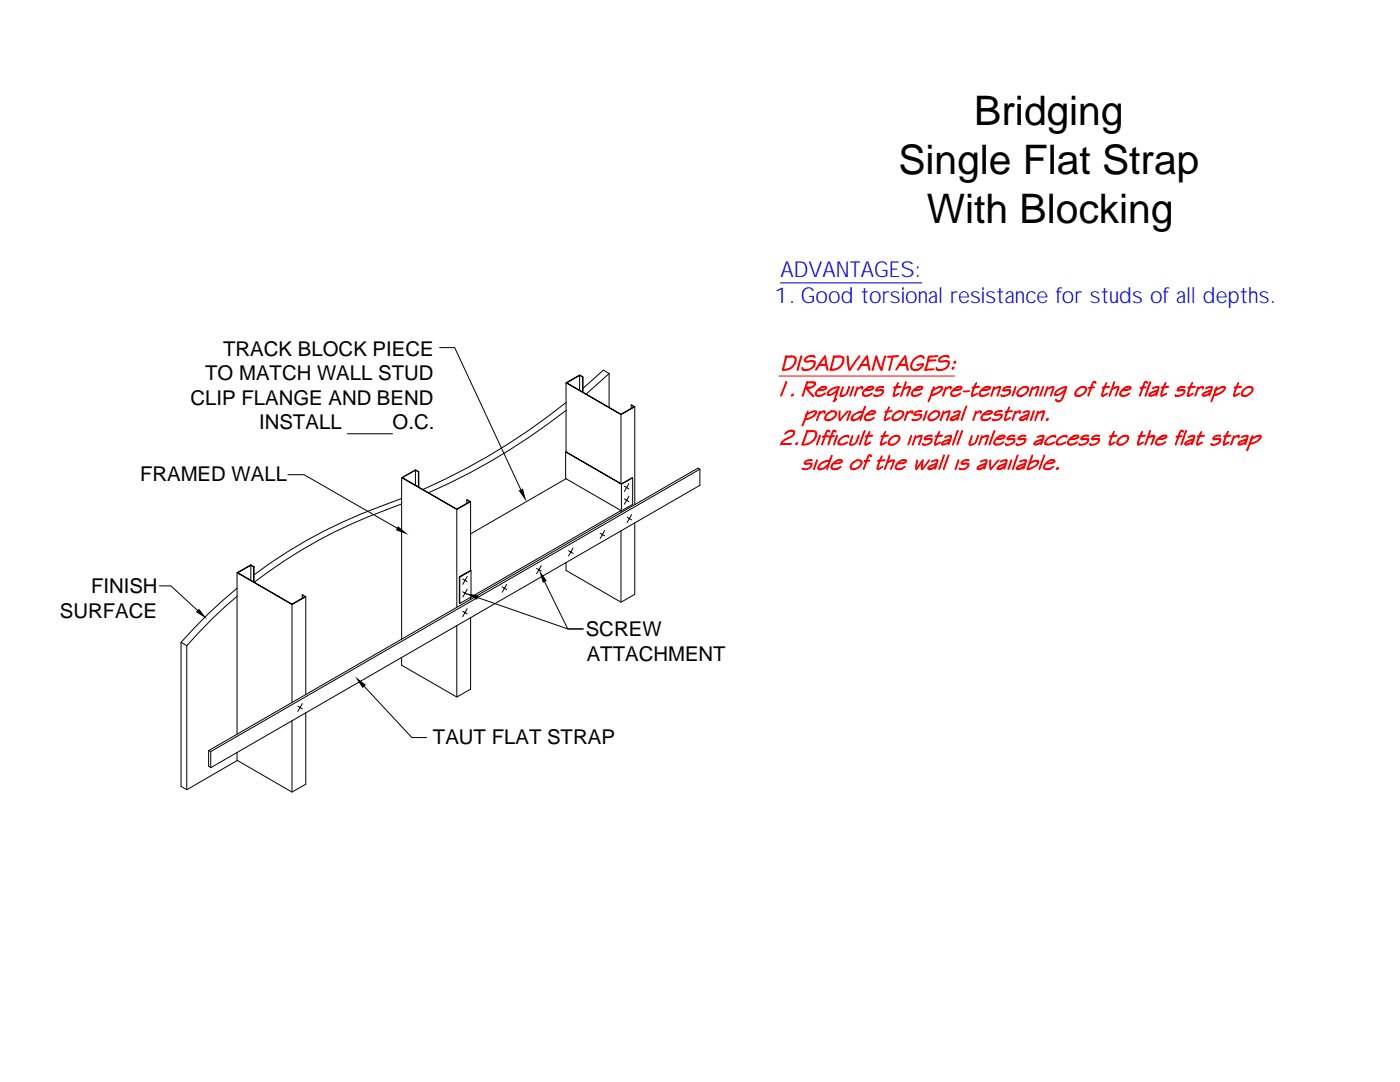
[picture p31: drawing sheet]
<svg xmlns="http://www.w3.org/2000/svg" width="279mm" height="216mm" viewBox="0 0 279 216" stroke-linecap="round" stroke-linejoin="round" font-family="sans-serif">
<defs><g id="words">
<g font-size="8.1">
<text x="194.4" y="24.9">Bridging</text>
<text x="179.3" y="34.7">Single Flat Strap</text>
<text x="185" y="44.4">With Blocking</text>
</g>
<g font-size="4.4" fill="#00f">
<text x="155.8" y="55.2">ADVANTAGES:</text>
<text x="154.5" y="60.4">1. Good torsional resistance for studs of all depths.</text>
</g>
<g font-size="4.1">
<text x="44.5" y="71">TRACK BLOCK PIECE</text>
<text x="40.9" y="75.9">TO MATCH WALL STUD</text>
<text x="38" y="80.8">CLIP FLANGE AND BEND</text>
<text x="51.7" y="85.7">INSTALL</text>
<text x="78.4" y="85.7">O.C.</text>
<text x="27.9" y="96.1">FRAMED WALL</text>
<text x="18.2" y="118.4">FINISH</text>
<text x="11.9" y="123.3">SURFACE</text>
<text x="116.9" y="127">SCREW</text>
<text x="117.1" y="131.9">ATTACHMENT</text>
<text x="86.4" y="148.5">TAUT FLAT STRAP</text>
</g>
</g></defs>
<g fill="none" stroke="#000" stroke-width=".2">
<path d="M87.7 69.4h3l13.2 28.2M113 76.4l10.9 6.3M113 76.4v13.7M115.7 75v2.8M116.3 75.2l.1 3.1M116.3 78.2v-3l-.6-.3-2.6 1.5 10.8 6.3 2.6-1.5-.5-.4M116.4 75.2l-.7-.4-2.7 1.6M121.6 74.5l-1.2-.6-4 3.6M121.6 74.5l-4.6 4.1M121.6 74.5v6.8M57.5 94.7h3.2l18.5 10.6M69.3 86.6h9"/>
<path d="M80.2 99.5a108 108 0 0 0-26.2 12.8l-3.3 2.4M80.2 95.3l11 6.4M82.9 93.9v2.8M83.5 94.2l.1 3M83.5 97.1v-2.9l-.6-.4-2.6 1.5 10.9 6.3 2.5-1.5-.5-.3M83.6 94.1l-.7-.4-2.7 1.6v32.2M113 81.9a129.5 129.5 0 0 1-27.5 16.4M113 80.3a129.4 129.4 0 0 1-28.6 17.4M113 90.1l-.1 5.4 11.1 6.4 2.3-1.3v-5.2l-2.3 1.2-11.1-6.4M113 90.1l11 6.4 2.3-1.1M113 95.5l-19.1 11M123.9 82.7v13.6"/>
<path d="M124 96.8v4.9M124.6 99.5l.9 .6M124.6 97l.9 .6M125.5 99l-.9 1.6M125.5 96.5l-.9 1.6M126.7 81.2l-.7-.4v.7M126.7 81.2v19.5M126.7 81.2l-2.8 1.5M139.7 93.6v3.2l-97.6 56.4v-3.2M139.7 93.6l-.4-.2-97.6 56.4M139.7 93.6l-97.6 56.4M31.8 116.9h2.3l5.2 4.8"/>
<path d="M47.3 119a92 92 0 0 0-10 9.8M47.3 117.4a96.1 96.1 0 0 0-11.2 10.8l1.2 .6M47.3 114.3l11 6.3M47.3 114.3v32.2M50.1 112.9v2.8M50.6 113.1v3M50.7 113.1l-.6-.3-2.6 1.5 10.8 6.2 2.6-1.4-.6-.4M50.7 113.1l-.6-.4-2.8 1.6M50.7 113.1v3.1M61 119.1l-.6-.4-.1 .7M61 119.1v19.5M61 119.1l-2.7 1.5"/>
<path d="M80.2 100.6a101.1 101.1 0 0 0-29.5 15.6M91.2 101.7v19.5M91.8 115.2l-.1-.1 .1 5.3M92.4 118.1l.8 .5M92.4 115.5l.8 .6M93.2 117.6l-.8 1.5M93.2 115l-.8 1.6M93.9 100.1l-.7-.4v.7M93.9 100.1v13.7M93.9 119.2v.4M93.9 100.1l-2.7 1.6M94 113.9v5.2l-2.2 1.3v-5.2l2.2-1.3-2.3 1.2"/>
<path d="M100.2 117.1l.9 .6M101.1 116.6l-.9 1.6M107.1 113.4l.9 .5M108 112.9l-.9 1.6M108.7 116.1l4.6 9.4h3.1h-3.1l-18-6.3M113.5 109.9l.9 .5M114.4 109.4l-.9 1.5M119.8 106.4l.9 .5M120.7 105.9l-.9 1.6M123.9 101.9l-29.9 17.2M123.9 102v.3M123.9 105.9v14.1"/>
<path d="M125.2 103.2l.8 .5M126 102.7l-.8 1.5M126.7 104.3v14.3l-2.8 1.6-10.9-6.4v-1.6M36.1 128.2v28.7l1.2 .7v-28.8M58.3 120.6v19.5M72.7 136.9l9.5 10.3h3M91.2 124.8v14.1M92.4 122l.8 .5M93.2 121.4l-.8 1.6M93.9 123.3v14.2l-2.7 1.6-11-6.4v-1.5M41.7 149.8l-.1 3 .5 .3M41.7 149.8l.4 .2"/>
<path d="M47.3 151.7l-10 5.9M58.3 143.8v14.1M59.4 140.9l.9 .6M60.3 140.4l-.9 1.6M61 142.2v14.3l-2.7 1.6-11-6.4v-1.6"/>
</g>
<path d="M103.5 97.9l.9-.4 .7 2.6zM79.4 105l2.1 1.7-2.5-.9zM92.8 118.4l2.7 .4-.3 .9zM107.6 113.7l1.5 2.2-.8 .4zM39.7 121.5l1.7 2.1-2.3-1.5zM70.9 135l2.1 1.7-.7 .6z" fill="#000"/>
<g fill="#f00" stroke="#f00" stroke-width=".2">
<path d="M160.8 77.4h1l-.7 .1 1.3 1.6a4.3 4.3 0 0 1-1.6-1.7z" fill-rule="evenodd"/>
<path d="M160.9 77.3a1.63 1.63 0 0 0 1.6-.5v-.3l-.4-.1 .6-.1 .1 .4a1.18 1.18 0 0 1-1 .7z" fill-rule="evenodd"/>
<path d="M161 76.3l1.2-.1 .5 .1-1.5 .2-.3 .8 .9 .1h-1l-.5 1.6h-.2z" fill-rule="evenodd"/>
<path d="M161 76.3l.2-.1z" fill-rule="evenodd"/>
<path d="M163.4 78.9h.4l.9-.5-.6 .6z" fill-rule="evenodd"/>
<path d="M163.4 77.6l.5-.4h.6l-.6 .2-.6 .4 1 .1-1.1 .1-.3 .3v.4a1.21 1.21 0 0 0 1.2 .3h-.1a.85 .85 0 0 1-1.3-.4l.3-.7z" fill-rule="evenodd"/>
<path d="M163.3 77.8l1.1-.1 .4-.2v-.2l-.8-.1 .5-.2 .4 .2 .1 .3-.4 .3z" fill-rule="evenodd"/>
<path d="M166.7 79.8l.3-.2-.2 .2z" fill-rule="evenodd"/>
<path d="M167 78.1l.2-.1-.5 1.5v.3h.1l-.5 .4-.1-.1 .2-.1z" fill-rule="evenodd"/>
<path d="M165.3 78.1l.1-.1a1.96 1.96 0 0 1 1.9-.7 2.11 2.11 0 0 0-2 1.4h.2l-.4 .1v-.4z" fill-rule="evenodd"/>
<path d="M166.5 77.3l1-.1-.3 .8-1 .7a.89 .89 0 0 1-1.1 .1 2.55 2.55 0 0 0 2.2-1.5z" fill-rule="evenodd"/>
<path d="M168.1 77.3l.2-.1-.4 1.7h.1l-.4 .1z" fill-rule="evenodd"/>
<path d="M169.4 77.1l.2 .1-.5 1.4-.7 .4-.5 .1-.3-.1a1.21 1.21 0 0 0 1.4-.8z" fill-rule="evenodd"/>
<path d="M170.2 77.2h.2l-.2 .5-.4 1.1-.2 .2z" fill-rule="evenodd"/>
<path d="M171.2 77.5l.4-.2h.4l-.8 .3z" fill-rule="evenodd"/>
<path d="M171.1 77.2l.1 .4-.6 1.4h-.1z" fill-rule="evenodd"/>
<path d="M171.6 77.3l.4-.2 .2 .1-.1 .4h-.1v-.3z" fill-rule="evenodd"/>
<path d="M172.8 78.9h.4l.9-.5-.7 .6z" fill-rule="evenodd"/>
<path d="M172.8 77.6l.5-.4h.5l-.5 .2-.6 .4 1 .1-1.1 .1-.3 .3 .1 .4 1 .3a.85 .85 0 0 1-1.3-.4l.3-.7z" fill-rule="evenodd"/>
<path d="M173.3 77.2l.6-.2 .4 .1 .1 .4-.4 .3h-1.3l1.1-.1 .4-.2v-.2z" fill-rule="evenodd"/>
<path d="M174.3 78.8l.2-.1 .4 .3h-.4z" fill-rule="evenodd"/>
<path d="M174.5 79h.4a1.17 1.17 0 0 0 1.2-1l-.2-.1h.4a1.37 1.37 0 0 1-1.8 1.1z" fill-rule="evenodd"/>
<path d="M175.1 77.9l.8-.2 .4 .2z" fill-rule="evenodd"/>
<path d="M175.9 77.3l.4-.2 .1 .2z" fill-rule="evenodd"/>
<path d="M175 77.3l.6-.2h.7l-.4 .2a.87 .87 0 0 0-.9 .5l1.3 .1-1.3 .2-.2-.2v-.2z" fill-rule="evenodd"/>
<path d="M178.5 78.9l1-.4-.9 .5z" fill-rule="evenodd"/>
<path d="M178.4 77.4h.3z" fill-rule="evenodd"/>
<path d="M178.4 77.3l1.4-.2-.1 .2-.8 .1-.2 .5a1.09 1.09 0 0 0-.1 1.1l-.3 .1-.1-.3 .5-1.4z" fill-rule="evenodd"/>
<path d="M179.2 76.3l-.2 .9h-.2z" fill-rule="evenodd"/>
<path d="M180.4 77.5l.5-.2h.5l-.8 .3z" fill-rule="evenodd"/>
<path d="M180.9 77.3l.7-.2 .1 .1-.2 .8-.5 1 .5-1.7z" fill-rule="evenodd"/>
<path d="M180.7 76.2l.1 .2-.4 1.1 .2 .1-.2 .1-.6 1.4z" fill-rule="evenodd"/>
<path d="M182.5 78.9h.5l.9-.5-.7 .6z" fill-rule="evenodd"/>
<path d="M182.2 77.9a1.88 1.88 0 0 1 1.4-.7l-.6 .2-.5 .4 1 .1-1.2 .1-.2 .3v.4l.4 .2 .7 .1h-.1a.81 .81 0 0 1-1.2-.4z" fill-rule="evenodd"/>
<path d="M183 77.2l.7-.2 .4 .1 .1 .4-.4 .3h-1.3l1.1-.1 .4-.2-.4-.3z" fill-rule="evenodd"/>
<path d="M186 77.9l.1-.1a2.51 2.51 0 0 1 1.6-.5l-.5 .1a1.48 1.48 0 0 0-1.3 1.3l.6 .1-.7 .2-.5 1.2z" fill-rule="evenodd"/>
<path d="M186.3 77.2h.2l-.2 .5-.2 .1z" fill-rule="evenodd"/>
<path d="M187.2 77.3l.5-.2 .4 .1a1.99 1.99 0 0 1-2.2 1.5l.5-.1a2.12 2.12 0 0 0 1.5-1.3z" fill-rule="evenodd"/>
<path d="M188.8 77.5l.4-.2h.4l-.8 .3z" fill-rule="evenodd"/>
<path d="M188.7 77.2l.1 .4-.5 1.4h-.2z" fill-rule="evenodd"/>
<path d="M189.2 77.3l.5-.2 .2 .1-.2 .5v-.4z" fill-rule="evenodd"/>
<path d="M190.4 78.9h.5l.8-.5-.6 .6z" fill-rule="evenodd"/>
<path d="M190.4 77.6l.5-.4h.6l-.6 .2-.6 .4 1 .1-1.1 .1-.3 .3v.4a1.21 1.21 0 0 0 1.2 .3h-.1a1.13 1.13 0 0 1-1.2-.1 1.25 1.25 0 0 1 .6-1.3z" fill-rule="evenodd"/>
<path d="M190.3 77.8l1.1-.1 .4-.2v-.2l-.8-.1 .5-.2 .4 .2 .1 .3-.4 .3z" fill-rule="evenodd"/>
<path d="M192.3 78h1.2a1.12 1.12 0 0 1-1.3 .1z" fill-rule="evenodd"/>
<path d="M194.1 78.9l1-.4-.9 .5z" fill-rule="evenodd"/>
<path d="M194 77.4h.3z" fill-rule="evenodd"/>
<path d="M194 77.3l1.5-.2-.2 .2-.8 .1-.4 1.3 .1 .3-.3 .1-.1-.3 .5-1.4z" fill-rule="evenodd"/>
<path d="M194.9 76.3l-.3 .9h-.2z" fill-rule="evenodd"/>
<path d="M196.1 78.9h.4l.9-.5-.7 .6z" fill-rule="evenodd"/>
<path d="M196 77.6l.6-.4h.5l-.5 .2-.6 .4 1 .1-1.2 .1-.2 .3 .1 .4 .9 .3a.85 .85 0 0 1-1.2-.4l.3-.7z" fill-rule="evenodd"/>
<path d="M196.6 77.2l.6-.2 .4 .1 .1 .4-.4 .3h-1.3l1.1-.1 .4-.2-.4-.3z" fill-rule="evenodd"/>
<path d="M198.4 77.5l.5-.2h.5l-.8 .3z" fill-rule="evenodd"/>
<path d="M198.3 77.3l.2-.1-.1 .3 .2 .1-.3 .1-.5 1.4z" fill-rule="evenodd"/>
<path d="M198.9 77.3l.7-.2 .1 .1-.5 1.7-.2 .1 .5-1.7z" fill-rule="evenodd"/>
<path d="M199.7 78.8l.1-.1 .4 .3h-.4z" fill-rule="evenodd"/>
<path d="M199.8 79h.4a1.17 1.17 0 0 0 1.3-1l-.3-.1h.5a1.37 1.37 0 0 1-1.9 1.1z" fill-rule="evenodd"/>
<path d="M200.4 77.9l.9-.2 .4 .2z" fill-rule="evenodd"/>
<path d="M201.3 77.3l.4-.2v.2z" fill-rule="evenodd"/>
<path d="M200.4 77.3a1.43 1.43 0 0 1 1.3-.2l-.9 .2-.5 .4 .1 .2h1.3l-1.3 .2-.3-.2v-.2z" fill-rule="evenodd"/>
<path d="M202.6 77.3l.2-.1-.6 1.6-.2 .2z" fill-rule="evenodd"/>
<path d="M203.2 77.9l1-.7 .4 .1a1.32 1.32 0 0 0-1.4 1.4l.8 .3-.5 .1-.5-.2-.1-.6z" fill-rule="evenodd"/>
<path d="M204.2 77.2a.95 .95 0 0 1 1 .1 1.57 1.57 0 0 1-1.2 1.7l-.4-.1a1.32 1.32 0 0 0 1.4-1.4z" fill-rule="evenodd"/>
<path d="M206.1 77.5l.4-.2h.6l-.9 .3z" fill-rule="evenodd"/>
<path d="M206 77.3l.1-.1v.3l.1 .1-.2 .1-.6 1.4z" fill-rule="evenodd"/>
<path d="M206.5 77.3l.7-.2 .2 .1-.7 1.8-.1-.1 .6-1.6z" fill-rule="evenodd"/>
<path d="M208.1 77.2h.2l-.1 .1a2.67 2.67 0 0 1-.7 1.7z" fill-rule="evenodd"/>
<path d="M209 77.5l.5-.2h.6l-.9 .3z" fill-rule="evenodd"/>
<path d="M209 77.2v.3l.2 .1-.2 .1-.4 1.3-.2 .1z" fill-rule="evenodd"/>
<path d="M209.5 77.3l.7-.2 .2 .1-.7 1.8 .4-1.7z" fill-rule="evenodd"/>
<path d="M210.7 79.7l.8 .4a.71 .71 0 0 1-.8-.2z" fill-rule="evenodd"/>
<path d="M212.5 78l.2-.1-.6 1.6-.6 .6-.3-.1a1.81 1.81 0 0 0 1.1-1.5z" fill-rule="evenodd"/>
<path d="M210.5 78.8l.4-.1a2.39 2.39 0 0 0 1.8-1.4h.2l-.2 .6-1.1 .8a1.06 1.06 0 0 1-1.1 .1z" fill-rule="evenodd"/>
<path d="M210.7 78.1l1.5-.9 .6-.1 .1 .2a2.39 2.39 0 0 0-2.2 1.4h.2l-.4 .1v-.3z" fill-rule="evenodd"/>
<path d="M214.8 77.9l.9-.7 .5 .1-.8 .3a1.11 1.11 0 0 0-.6 1.1l.8 .3-.5 .1-.6-.2v-.4z" fill-rule="evenodd"/>
<path d="M215.7 77.2a.83 .83 0 0 1 1.2 .5l-.3 .7-.4 .3-.6 .3-.4-.1a1.32 1.32 0 0 0 1.4-1.4z" fill-rule="evenodd"/>
<path d="M217.3 77.4h.3z" fill-rule="evenodd"/>
<path d="M217.3 77.3l1.1-.1-.1 .2h-.5l-.5 1.6h-.2l.5-1.6z" fill-rule="evenodd"/>
<path d="M218.3 76.3l.4-.1 .1 .2-.1 .1z" fill-rule="evenodd"/>
<path d="M218.1 76.2l.3-.1 .3 .1-.5 .1-.3 .9-.2 .1z" fill-rule="evenodd"/>
<path d="M220.1 78.9l.9-.4a.84 .84 0 0 1-.8 .5z" fill-rule="evenodd"/>
<path d="M220 77.4h.3z" fill-rule="evenodd"/>
<path d="M220 77.3l1.4-.2-.1 .2-.8 .1-.5 1.3 .2 .3-.3 .1-.1-.3 .5-1.4z" fill-rule="evenodd"/>
<path d="M220.8 76.3l.1 .2-.3 .7h-.2z" fill-rule="evenodd"/>
<path d="M222 77.5l.5-.2h.5l-.8 .3z" fill-rule="evenodd"/>
<path d="M222.5 77.3l.7-.2 .2 .1-.8 1.8 .5-1.7z" fill-rule="evenodd"/>
<path d="M222.3 76.2l.1 .2-.4 1.1 .2 .1-.2 .1-.6 1.4z" fill-rule="evenodd"/>
<path d="M224.2 78.9h.4l.9-.5-.7 .6z" fill-rule="evenodd"/>
<path d="M224.1 77.6l.6-.4h.5l-.5 .2-.6 .4 .9 .1-1.1 .1-.1 .1-.1 .6a1.21 1.21 0 0 0 1.1 .3h-.1a1.13 1.13 0 0 1-1.2-.1 1.25 1.25 0 0 1 .6-1.3z" fill-rule="evenodd"/>
<path d="M224.1 77.8l1.1-.1 .4-.2-.1-.2-.8-.1 .5-.2 .5 .2 .1 .3-.3 .3z" fill-rule="evenodd"/>
<path d="M227.6 77.4h.3z" fill-rule="evenodd"/>
<path d="M227.6 77.3l1.1-.1v.1l-.6 .1-.6 1.6h-.1l.5-1.6z" fill-rule="evenodd"/>
<path d="M228.6 76.3l.3-.1 .2 .2-.2 .1z" fill-rule="evenodd"/>
<path d="M228.4 76.2l.2-.1 .3 .1-.4 .1-.3 .9-.2 .1z" fill-rule="evenodd"/>
<path d="M229.5 76.2l.2 .1-1 2.6-.2 .1z" fill-rule="evenodd"/>
<path d="M229.7 78.9l.9-.4 .2 .1-.7 .4z" fill-rule="evenodd"/>
<path d="M229.6 78.4l.9-.4 .4 .1-.5 .1a1.02 1.02 0 0 0-.9 .7l.6 .1-.4 .1-.4-.1v-.3z" fill-rule="evenodd"/>
<path d="M230.9 77.3l.4-.1-.6 1.8 .1-.4-.2-.1 .3-.4-.4-.1 .5-.1 .1-.5z" fill-rule="evenodd"/>
<path d="M230 77.5v-.1a1.19 1.19 0 0 1 1.3-.2z" fill-rule="evenodd"/>
<path d="M231.9 78.9l.9-.4-.8 .5z" fill-rule="evenodd"/>
<path d="M231.8 77.4h.3z" fill-rule="evenodd"/>
<path d="M231.8 77.3l1.4-.2-.1 .2-.8 .1-.2 .5a1.02 1.02 0 0 0-.1 1.1l-.3 .1a2.11 2.11 0 0 1 .4-1.7z" fill-rule="evenodd"/>
<path d="M232.6 76.3l.1 .2-.3 .7h-.2z" fill-rule="evenodd"/>
<path d="M234.5 78.8l.1-.1 .4 .3h-.4z" fill-rule="evenodd"/>
<path d="M234.6 79h.4a1.44 1.44 0 0 0 1.3-.7v-.3l-.3-.1h.5a1.38 1.38 0 0 1-1.9 1.1z" fill-rule="evenodd"/>
<path d="M235.2 77.9a1.14 1.14 0 0 1 1.3 0z" fill-rule="evenodd"/>
<path d="M236.1 77.3l.3-.2 .1 .2z" fill-rule="evenodd"/>
<path d="M235.2 77.3a1.43 1.43 0 0 1 1.2-.2l-.3 .2a.97 .97 0 0 0-1 .5l1.4 .1-1.3 .2-.3-.2z" fill-rule="evenodd"/>
<path d="M237.2 78.9l.9-.4a.84 .84 0 0 1-.8 .5z" fill-rule="evenodd"/>
<path d="M237.1 77.4h.3z" fill-rule="evenodd"/>
<path d="M237.1 77.3l1.4-.2-.1 .2-.8 .1-.4 1.3 .1 .3-.3 .1-.1-.3 .5-1.4z" fill-rule="evenodd"/>
<path d="M237.9 76.3l.1 .2-.3 .7h-.2z" fill-rule="evenodd"/>
<path d="M239.1 77.5l.5-.2h.3l-.7 .3z" fill-rule="evenodd"/>
<path d="M239.1 77.2l.1 .4-.5 1.2-.2 .2z" fill-rule="evenodd"/>
<path d="M239.6 77.3l.4-.2 .2 .1-.2 .5v-.4z" fill-rule="evenodd"/>
<path d="M240.3 78.9l1-.4 .1 .1-.6 .4z" fill-rule="evenodd"/>
<path d="M239.9 78.7a1.66 1.66 0 0 1 1.7-.6l-1 .3-.5 .3 .1 .2 .6 .1-.6 .1-.3-.1z" fill-rule="evenodd"/>
<path d="M241.6 77.3l.3-.1v.5l-.6 1.3 .1-.4-.1-.1 .3-.4-.4-.1 .4-.1 .1-.5z" fill-rule="evenodd"/>
<path d="M240.6 77.5l.1-.1a1.19 1.19 0 0 1 1.2-.2z" fill-rule="evenodd"/>
<path d="M242.4 77.9l.1-.1a2.51 2.51 0 0 1 1.7-.5l-.6 .1a1.48 1.48 0 0 0-1.2 1.3l.6 .1-.7 .2-.6 1.2z" fill-rule="evenodd"/>
<path d="M242.7 77.3l.2-.1-.2 .5-.2 .1z" fill-rule="evenodd"/>
<path d="M243.7 77.2l.4-.1 .5 .1a1.99 1.99 0 0 1-2.2 1.5l.5-.1a2.71 2.71 0 0 0 1.4-1v-.3z" fill-rule="evenodd"/>
<path d="M246.4 78.9l1-.4a.84 .84 0 0 1-.9 .5z" fill-rule="evenodd"/>
<path d="M246.3 77.4h.3z" fill-rule="evenodd"/>
<path d="M246.3 77.3l1.5-.2-.2 .2-.8 .1-.4 1.3 .1 .3-.2 .1-.1-.3 .4-1.4z" fill-rule="evenodd"/>
<path d="M247.1 76.4l.1 .1-.3 .7h-.2z" fill-rule="evenodd"/>
<path d="M248 77.9l1-.7 .4 .1a1.32 1.32 0 0 0-1.4 1.4l.8 .3-.5 .1-.5-.2-.1-.6z" fill-rule="evenodd"/>
<path d="M249 77.2a.76 .76 0 0 1 1.1 .5l-.3 .7-.4 .3-.6 .3-.4-.1a1.26 1.26 0 0 0 1.4-1.4z" fill-rule="evenodd"/>
<path d="M160.9 82.6l1.2-.5h.5l-1 .4a1.05 1.05 0 0 0-.8 1.1h.5l-.6 .2-.5 1.1-.1 .1z" fill-rule="evenodd"/>
<path d="M161.2 82h.1l-.1 .5-.3 .1z" fill-rule="evenodd"/>
<path d="M162.1 82.1l.5-.1h.4a1.97 1.97 0 0 1-2.2 1.6l.4-.1a2.08 2.08 0 0 0 1.6-1.3z" fill-rule="evenodd"/>
<path d="M163.6 82.4l.5-.3h.3l-.7 .4z" fill-rule="evenodd"/>
<path d="M163.6 82.1l.1 .4-.7 1.4z" fill-rule="evenodd"/>
<path d="M164.1 82.1l.6-.1-.1 .5h-.2l.1-.3z" fill-rule="evenodd"/>
<path d="M164.9 82.7a1.41 1.41 0 0 1 1.3-.6l-.7 .3a1.11 1.11 0 0 0-.7 1.2l.9 .3a.76 .76 0 0 1-1.2-.5z" fill-rule="evenodd"/>
<path d="M165.8 82h.5l.6 .2a1.35 1.35 0 0 1-1.6 1.6 1.37 1.37 0 0 0 1.4-1.5l-.3-.2z" fill-rule="evenodd"/>
<path d="M167.5 82.1l.1-.1 .1 .2v1.5l-.2 .2z" fill-rule="evenodd"/>
<path d="M169.1 82h.2l-1.7 1.9h-.1z" fill-rule="evenodd"/>
<path d="M169.6 82h.2v.2l-.6 1.5-.2 .2z" fill-rule="evenodd"/>
<path d="M171.8 83.1l.2-.1-.3 .9z" fill-rule="evenodd"/>
<path d="M170.2 82.8a2.11 2.11 0 0 1 1.9-.5l-1.2 .2a1.32 1.32 0 0 0-.8 1.2l.2 .1h-.4l-.1-.4z" fill-rule="evenodd"/>
<path d="M171.3 82.2l.9-.1 .5-1-.1 .6a2.8 2.8 0 0 1-2.3 2.3l-.4-.2a2.26 2.26 0 0 0 2.2-1.5z" fill-rule="evenodd"/>
<path d="M173.2 83.8l1.3-.5-.2 .3-.5 .2z" fill-rule="evenodd"/>
<path d="M172.8 82.8a1.71 1.71 0 0 1 1.4-.7 1.37 1.37 0 0 0-1.1 .6h1l-1.2 .1-.2 .4 .1 .4 .9 .3a1.24 1.24 0 0 1-1.1-.2l-.1-.5z" fill-rule="evenodd"/>
<path d="M173.7 82.1l.5-.2 .5 .1 .1 .3-.7 .4h-1l1.5-.4-.4-.2z" fill-rule="evenodd"/>
<path d="M176.7 83.7l.9-.4a.84 .84 0 0 1-.8 .6z" fill-rule="evenodd"/>
<path d="M176.6 82.2h.3z" fill-rule="evenodd"/>
<path d="M176.7 82.1l1.4-.1-.1 .1-.9 .1-.4 1.3 .1 .4h-.3l-.1-.2 .5-1.5h-.3z" fill-rule="evenodd"/>
<path d="M177.4 81.2l.1 .1-.3 .7h-.2z" fill-rule="evenodd"/>
<path d="M178.3 82.7a1.41 1.41 0 0 1 1.4-.6 1.37 1.37 0 0 0-1.4 1.5l.8 .3a.85 .85 0 0 1-1-.2 .91 .91 0 0 1 .2-1z" fill-rule="evenodd"/>
<path d="M179.2 82h.5l.6 .2a1.35 1.35 0 0 1-1.6 1.6 1.37 1.37 0 0 0 1.4-1.5z" fill-rule="evenodd"/>
<path d="M181.1 82.4l.5-.3h.3l-.7 .4z" fill-rule="evenodd"/>
<path d="M181.1 82.1l.1 .4-.7 1.4z" fill-rule="evenodd"/>
<path d="M181.6 82.1l.6-.1-.1 .5h-.2l.1-.3z" fill-rule="evenodd"/>
<path d="M182 83.6l.5 .2-.4 .1z" fill-rule="evenodd"/>
<path d="M182.1 83.9a2.03 2.03 0 0 0 1.7-.8v-.3h-.3l.4-.1a1.36 1.36 0 0 1-1.8 1.2z" fill-rule="evenodd"/>
<path d="M182.7 82.7l.9-.1 .3 .1z" fill-rule="evenodd"/>
<path d="M183.6 82.1l.3-.1 .1 .1z" fill-rule="evenodd"/>
<path d="M182.7 82.2l.6-.2h.6l-.3 .1a.84 .84 0 0 0-1 .6h1.3l-1.5 .1v-.3z" fill-rule="evenodd"/>
<path d="M184.9 82h.1v.2l-.7 1.7v-.3z" fill-rule="evenodd"/>
<path d="M185.5 82.7a1.3 1.3 0 0 1 1.4-.6 1.37 1.37 0 0 0-1.4 1.5l.8 .3a.88 .88 0 0 1-1-.2 .91 .91 0 0 1 .2-1z" fill-rule="evenodd"/>
<path d="M186.4 82h.5l.6 .2a1.41 1.41 0 0 1-1.7 1.6l.9-.3a1.01 1.01 0 0 0 .6-1.2z" fill-rule="evenodd"/>
<path d="M188.3 82.4l.5-.3 .5 .1-.8 .3z" fill-rule="evenodd"/>
<path d="M188.2 82.1l.1-.1v.4l.2 .1-.2 .1-.6 1.3z" fill-rule="evenodd"/>
<path d="M188.8 82.1l.6-.1h.3l-.8 1.9 .5-1.7z" fill-rule="evenodd"/>
<path d="M190 83.7l.9-.3h.2l-.6 .4z" fill-rule="evenodd"/>
<path d="M189.9 83.2l1-.4 .4 .1-1 .3-.5 .4v.1l.7 .1-.5 .1-.4-.1v-.2z" fill-rule="evenodd"/>
<path d="M191.3 82.1h.3v.4l-.4 1.2-.2 .1 .1-.4h-.2l.4-.5-.4-.1 .4-.1 .1-.5z" fill-rule="evenodd"/>
<path d="M190.3 82.3h.1a1.31 1.31 0 0 1 1.2-.2z" fill-rule="evenodd"/>
<path d="M192.8 81.1h.2l-1 2.7-.1 .1z" fill-rule="evenodd"/>
<path d="M194.8 82.4l.5-.3h.3l-.7 .4z" fill-rule="evenodd"/>
<path d="M194.7 82.1l.2 .4-.2 .1-.5 1.3z" fill-rule="evenodd"/>
<path d="M195.3 82.1l.6-.1-.2 .5h-.1l.1-.3z" fill-rule="evenodd"/>
<path d="M196.4 83.8l.5-.1 .8-.4-.1 .3-.5 .2z" fill-rule="evenodd"/>
<path d="M196 82.8a1.71 1.71 0 0 1 1.5-.7 1.37 1.37 0 0 0-1.1 .6h1l-1.2 .1-.2 .4v.4l.3 .2h.8l-.5 .1h-.6l-.3-.5z" fill-rule="evenodd"/>
<path d="M196.9 82.1l.6-.2 .5 .1 .1 .3-.7 .4h-1l1.5-.4-.4-.2z" fill-rule="evenodd"/>
<path d="M198 83.6l.5 .2-.4 .1z" fill-rule="evenodd"/>
<path d="M198.1 83.9a2.18 2.18 0 0 0 1.7-.8v-.3h-.3l.5-.1a1.38 1.38 0 0 1-1.9 1.2z" fill-rule="evenodd"/>
<path d="M198.8 82.7l.8-.1 .4 .1z" fill-rule="evenodd"/>
<path d="M199.6 82.1l.3-.1 .1 .1z" fill-rule="evenodd"/>
<path d="M198.7 82.2l.6-.2h.6l-.3 .1a.93 .93 0 0 0-1 .6h1.4l-1.6 .1v-.3z" fill-rule="evenodd"/>
<path d="M200.7 83.7l.9-.4a.84 .84 0 0 1-.8 .6z" fill-rule="evenodd"/>
<path d="M200.6 82.2h.3z" fill-rule="evenodd"/>
<path d="M200.7 82.1l1.4-.1-.1 .1-.9 .1-.4 1.3 .1 .4h-.3l-.1-.2 .5-1.5h-.3z" fill-rule="evenodd"/>
<path d="M201.4 81.2l.1 .1-.3 .7h-.2z" fill-rule="evenodd"/>
<path d="M202.6 82.4l.5-.3h.3l-.7 .4z" fill-rule="evenodd"/>
<path d="M202.6 82.1l.1 .4-.7 1.4z" fill-rule="evenodd"/>
<path d="M203.1 82.1l.6-.1-.2 .5v-.3z" fill-rule="evenodd"/>
<path d="M203.8 83.7l1-.3h.1l-.6 .4z" fill-rule="evenodd"/>
<path d="M203.8 83.2l.9-.4 .4 .1-1 .3-.5 .4 .1 .1 .6 .1-.5 .1-.3-.1-.1-.2z" fill-rule="evenodd"/>
<path d="M205.1 82.1h.3v.4l-.5 1.3h-.1l.1-.4h-.1l.2-.2 .1-.3-.4-.1 .4-.1 .1-.5z" fill-rule="evenodd"/>
<path d="M204.2 82.3a1.31 1.31 0 0 1 1.2-.2l-1.2 .3z" fill-rule="evenodd"/>
<path d="M206.2 82h.2v.2l-.5 1.5-.2 .2z" fill-rule="evenodd"/>
<path d="M207.2 82.4l.5-.3 .5 .1-.9 .3z" fill-rule="evenodd"/>
<path d="M207.1 82l.1 .4 .1 .1-.2 .1-.6 1.3z" fill-rule="evenodd"/>
<path d="M207.7 82.1l.6-.1h.2l-.7 1.9 .5-1.7z" fill-rule="evenodd"/>
<path d="M208.9 83.6l.2-.1 .1 .2-.3 .2-.1-.2z" fill-rule="evenodd"/>
<path d="M161 86.1h1.1l-1 .1-.8 2.4h-.2z" fill-rule="evenodd"/>
<path d="M161 85.9l.2 .1-.2 .1z" fill-rule="evenodd"/>
<path d="M161 86.1l.8-.2a.83 .83 0 0 1 1 .2 .83 .83 0 0 1 .1 1 2.7 2.7 0 0 1-2.9 1.7l.1-.2a2.23 2.23 0 0 0 2.6-2.2l-.2-.3z" fill-rule="evenodd"/>
<path d="M163.6 86.9h.1l-.1 .6-.4 1.1-.3 .2z" fill-rule="evenodd"/>
<path d="M164.2 87.2h.3z" fill-rule="evenodd"/>
<path d="M164.2 87.1l.6-.1h.5l-.6 .2-.6 1.6h-.1l.5-1.6z" fill-rule="evenodd"/>
<path d="M165.2 86l.3-.1 .2 .2-.2 .1z" fill-rule="evenodd"/>
<path d="M165 85.9l.2-.1 .3 .1-.4 .2-.1 .2a.55 .55 0 0 1-.5 .7z" fill-rule="evenodd"/>
<path d="M165.4 87.2h.3z" fill-rule="evenodd"/>
<path d="M165.4 87.1l1.1-.1v.1l-.6 .1-.4 1.3-.3 .3 .5-1.6z" fill-rule="evenodd"/>
<path d="M166.4 86l.4-.1 .1 .2-.1 .1z" fill-rule="evenodd"/>
<path d="M166.2 85.9l.3-.1 .3 .1-.5 .2-.3 .9h-.2z" fill-rule="evenodd"/>
<path d="M167 86.9h.1l-.1 .6-.4 1.1-.3 .2z" fill-rule="evenodd"/>
<path d="M167.3 88.6a3.1 3.1 0 0 0 1.9-.4 1.56 1.56 0 0 1-1.9 .4z" fill-rule="evenodd"/>
<path d="M167.9 87.4l.6-.4h.5l-.4 .1a1.39 1.39 0 0 0-1.1 1.4l.4 .1h-.6a1.14 1.14 0 0 1 .6-1.2z" fill-rule="evenodd"/>
<path d="M168.5 87l.6-.2 .3 .1v.2l-.1 .2-.1-.2z" fill-rule="evenodd"/>
<path d="M170.1 86.9l-.4 1.7 .2 .1h-.4z" fill-rule="evenodd"/>
<path d="M171.3 86.9h.2l-.1 .1a2.05 2.05 0 0 1-1.1 1.8l-.5 .1-.3-.2a1.21 1.21 0 0 0 1.4-.7z" fill-rule="evenodd"/>
<path d="M172.5 85.9l.1 .2-.9 2.5-.2 .2z" fill-rule="evenodd"/>
<path d="M172.8 88.6l1-.4-.9 .6z" fill-rule="evenodd"/>
<path d="M172.7 87.1h.3z" fill-rule="evenodd"/>
<path d="M172.7 87l1.5-.1-.2 .1-.8 .1-.4 1.3 .1 .4-.3 .1v-.3l.4-1.5z" fill-rule="evenodd"/>
<path d="M173.5 86.1l.1 .1-.2 .5-.3 .3z" fill-rule="evenodd"/>
<path d="M175.9 88.6l1-.4-.8 .6z" fill-rule="evenodd"/>
<path d="M175.9 87.1h.2z" fill-rule="evenodd"/>
<path d="M175.9 87l1.4-.1-.2 .1-.7 .1-.5 1.3 .2 .4-.3 .1-.1-.3 .4-1.5h-.2z" fill-rule="evenodd"/>
<path d="M176.7 86.1v.1l-.3 .7-.2 .1z" fill-rule="evenodd"/>
<path d="M177.5 87.6l1-.7 .4 .1-.8 .3a1.11 1.11 0 0 0-.6 1.2l.9 .3-.6 .1-.5-.3-.1-.3z" fill-rule="evenodd"/>
<path d="M178.5 86.9a.83 .83 0 0 1 1.2 .5l-.3 .7-.5 .3-.5 .4-.5-.2a1.32 1.32 0 0 0 1.5-1.4z" fill-rule="evenodd"/>
<path d="M181.8 86.9l.1 .1-.2 .9-.5 .9z" fill-rule="evenodd"/>
<path d="M182.8 87.2l.4-.2h.5l-.8 .3z" fill-rule="evenodd"/>
<path d="M182.6 87l.2-.1 .1 .4-.2 .2-.6 1.3z" fill-rule="evenodd"/>
<path d="M183.2 87l.7-.2 .2 .1-.6 1.7-.2 .2 .6-1.7z" fill-rule="evenodd"/>
<path d="M184.1 88.5l.5 .2-.5 .1z" fill-rule="evenodd"/>
<path d="M184.1 88.8l.5-.1a1.17 1.17 0 0 0 1.2-.9l-.3-.1 .5-.1a1.37 1.37 0 0 1-1.9 1.2z" fill-rule="evenodd"/>
<path d="M184.8 87.6l.8-.1 .4 .1z" fill-rule="evenodd"/>
<path d="M185.6 87l.4-.1 .1 .1z" fill-rule="evenodd"/>
<path d="M184.7 87.1l.6-.3 .7 .1-.4 .1a.87 .87 0 0 0-.9 .5l1.3 .1-1.3 .2-.3-.1v-.2z" fill-rule="evenodd"/>
<path d="M186.7 88.6l1-.4-.8 .6z" fill-rule="evenodd"/>
<path d="M186.6 87.1h.3z" fill-rule="evenodd"/>
<path d="M186.6 87l1.5-.1-.2 .1-.7 .1-.3 .5a1.09 1.09 0 0 0 0 1.2l-.3 .1-.1-.3 .4-1.5z" fill-rule="evenodd"/>
<path d="M187.5 86.1v.1l-.3 .7-.2 .1z" fill-rule="evenodd"/>
<path d="M188.3 88.6l.9-.3h.2l-.7 .4z" fill-rule="evenodd"/>
<path d="M188.2 88.1l.9-.4 .4 .1-.5 .2a1.02 1.02 0 0 0-.9 .6l.6 .1-.4 .1-.4-.1v-.3z" fill-rule="evenodd"/>
<path d="M189.5 87h.4v.4l-.6 1.3 .1-.4h-.2l.3-.5-.4-.1 .5-.1 .1-.5z" fill-rule="evenodd"/>
<path d="M188.6 87.2l1-.4 .3 .2-1.3 .3z" fill-rule="evenodd"/>
<path d="M191.1 85.9h.1v.2l-.9 2.5-.2 .2z" fill-rule="evenodd"/>
<path d="M192 85.9l.1 .2-.9 2.5-.2 .2z" fill-rule="evenodd"/>
<path d="M194 86.9l-.5 1.7 .3 .1h-.4v-.4z" fill-rule="evenodd"/>
<path d="M195.2 86.9h.1v.1a2.05 2.05 0 0 1-1.1 1.8l-.5 .1-.3-.2a1.21 1.21 0 0 0 1.3-.7z" fill-rule="evenodd"/>
<path d="M196 87.2l.5-.2h.5l-.9 .3z" fill-rule="evenodd"/>
<path d="M196 86.9l.1 .4-.2 .2-.5 1.3z" fill-rule="evenodd"/>
<path d="M196.5 87l.6-.2 .2 .1-.5 1.7-.2 .2 .5-1.7z" fill-rule="evenodd"/>
<path d="M198.4 85.9l.1 .2-.9 2.7h-.2z" fill-rule="evenodd"/>
<path d="M199 88.6h.5l.8-.4-.6 .5z" fill-rule="evenodd"/>
<path d="M199 87.3l.5-.3h.6l-.6 .1-.6 .4 1 .1-1.1 .1-.3 .4v.3a1.21 1.21 0 0 0 1.2 .3h-.1a1.13 1.13 0 0 1-1.2-.1 1.25 1.25 0 0 1 .6-1.3z" fill-rule="evenodd"/>
<path d="M198.9 87.5l1.1-.1 .4-.2v-.2l-.8-.1 .5-.1 .4 .1 .1 .3-.4 .3z" fill-rule="evenodd"/>
<path d="M200.6 88.6l.1-.1 .4 .2-.4 .1z" fill-rule="evenodd"/>
<path d="M200.7 88.8l.4-.1a1.17 1.17 0 0 0 1.3-.9l-.3-.1 .4-.1a1.17 1.17 0 0 1-1.4 1.3z" fill-rule="evenodd"/>
<path d="M201.3 87.6l.8-.1 .4 .1z" fill-rule="evenodd"/>
<path d="M202.1 87l.4-.1 .1 .1z" fill-rule="evenodd"/>
<path d="M201.3 87.1a1.43 1.43 0 0 1 1.2-.2l-.4 .1a.87 .87 0 0 0-.9 .5l1.3 .1-1.2 .2-.3-.1z" fill-rule="evenodd"/>
<path d="M202.7 88.6l.2-.1 .3 .2-.4 .1z" fill-rule="evenodd"/>
<path d="M202.8 88.8l.4-.1a1.17 1.17 0 0 0 1.3-.9l-.2-.1 .4-.1a1.38 1.38 0 0 1-1.9 1.2z" fill-rule="evenodd"/>
<path d="M203.5 87.6a1.14 1.14 0 0 1 1.2 0z" fill-rule="evenodd"/>
<path d="M204.3 87l.4-.1v.1z" fill-rule="evenodd"/>
<path d="M203.4 87.1a1.43 1.43 0 0 1 1.3-.2l-.4 .1a.87 .87 0 0 0-1 .5l1.4 .1-1.3 .2-.2-.1-.1-.2z" fill-rule="evenodd"/>
<path d="M206.7 88.6l.9-.3h.2l-.6 .4z" fill-rule="evenodd"/>
<path d="M206.6 88.1l1-.4 .4 .1-1.1 .3-.4 .3v.2l.7 .1-.5 .1-.4-.1v-.3z" fill-rule="evenodd"/>
<path d="M207.9 87h.5l-.5 1.6-.2 .1 .1-.4h-.2l.4-.5-.4-.1 .4-.1 .2-.5z" fill-rule="evenodd"/>
<path d="M207.1 87.2l1-.4 .3 .2-1.4 .3z" fill-rule="evenodd"/>
<path d="M208.5 88.6h1l.9-.4a1.56 1.56 0 0 1-1.9 .4z" fill-rule="evenodd"/>
<path d="M209.1 87.4l.7-.4h.5l-.4 .1a1.39 1.39 0 0 0-1.2 1.4l.4 .1h-.6a1.14 1.14 0 0 1 .6-1.2z" fill-rule="evenodd"/>
<path d="M209.8 87l.6-.2 .3 .1v.2l-.1 .2-.2-.2z" fill-rule="evenodd"/>
<path d="M210.8 88.6h1l.9-.4a1.53 1.53 0 0 1-1.9 .4z" fill-rule="evenodd"/>
<path d="M211.4 87.4l.6-.4h.6l-.9 .3a1.27 1.27 0 0 0-.7 1.2l.4 .1h-.6a1.02 1.02 0 0 1 .6-1.2z" fill-rule="evenodd"/>
<path d="M212 87l.6-.2 .3 .1 .1 .2-.2 .2-.1-.2z" fill-rule="evenodd"/>
<path d="M213.7 88.6h.5l.8-.4-.6 .5z" fill-rule="evenodd"/>
<path d="M213.3 87.7a1.88 1.88 0 0 1 1.5-.7l-.6 .1-.5 .4 .9 .1-1.1 .1-.2 .4v.4l.3 .1 .8 .1h-.2a.81 .81 0 0 1-1.2-.4z" fill-rule="evenodd"/>
<path d="M214.2 87l.6-.2 .4 .1 .1 .3-.4 .3h-1.2l1-.1 .4-.2-.3-.2z" fill-rule="evenodd"/>
<path d="M215.3 88.6l.1-.1 .4 .2-.5 .1z" fill-rule="evenodd"/>
<path d="M215.3 88.8l.5-.1a1.44 1.44 0 0 0 1.3-.7l-.1-.2-.2-.1 .5-.1a1.38 1.38 0 0 1-2 1.2z" fill-rule="evenodd"/>
<path d="M216 87.6a1.14 1.14 0 0 1 1.3 0z" fill-rule="evenodd"/>
<path d="M216.9 87l.3-.1 .1 .1z" fill-rule="evenodd"/>
<path d="M215.9 87.1a1.43 1.43 0 0 1 1.3-.2l-.3 .1a.97 .97 0 0 0-1 .5l1.4 .1-1.4 .2-.2-.1z" fill-rule="evenodd"/>
<path d="M217.4 88.6l.2-.1 .4 .2-.4 .1z" fill-rule="evenodd"/>
<path d="M217.6 88.8l.4-.1a1.17 1.17 0 0 0 1.2-.9l-.3-.1 .5-.1a1.37 1.37 0 0 1-1.8 1.2z" fill-rule="evenodd"/>
<path d="M218.2 87.6l.8-.1 .4 .1z" fill-rule="evenodd"/>
<path d="M219 87l.4-.1 .1 .1z" fill-rule="evenodd"/>
<path d="M218.1 87.1l.6-.3 .7 .1-.4 .1a.87 .87 0 0 0-.9 .5l1.3 .1-1.3 .2-.3-.1v-.2z" fill-rule="evenodd"/>
<path d="M221.6 88.6l.9-.4-.8 .6z" fill-rule="evenodd"/>
<path d="M221.5 87.1h.3z" fill-rule="evenodd"/>
<path d="M221.5 87l1.4-.1-.1 .1-.8 .1-.2 .5a1.09 1.09 0 0 0-.1 1.2l-.3 .1-.1-.3 .5-1.5z" fill-rule="evenodd"/>
<path d="M222.3 86.1l.1 .1-.3 .7-.2 .1z" fill-rule="evenodd"/>
<path d="M223.1 87.6l1-.7 .4 .1-.7 .3a1.11 1.11 0 0 0-.7 1.2l.9 .3-.5 .1-.6-.3-.1-.3z" fill-rule="evenodd"/>
<path d="M224.1 86.9a.83 .83 0 0 1 1.2 .5l-.3 .7-.4 .3-.6 .4-.4-.2a1.32 1.32 0 0 0 1.4-1.4z" fill-rule="evenodd"/>
<path d="M227.2 88.6l1-.4-.9 .6z" fill-rule="evenodd"/>
<path d="M227.2 87.1h.3z" fill-rule="evenodd"/>
<path d="M227.2 87l1.4-.1-.2 .1-.8 .1-.1 .5a1.02 1.02 0 0 0-.2 1.2l-.2 .1a2.11 2.11 0 0 1 .4-1.8z" fill-rule="evenodd"/>
<path d="M227.9 86.1h.1l-.3 .8-.2 .1z" fill-rule="evenodd"/>
<path d="M229.2 87.2l.5-.2h.5l-.9 .3z" fill-rule="evenodd"/>
<path d="M229.7 87l.6-.2 .2 .2-.8 1.8 .6-1.7z" fill-rule="evenodd"/>
<path d="M229.4 86l.2-.1-.4 1.3 .1 .1-.2 .2-.6 1.3z" fill-rule="evenodd"/>
<path d="M231.3 88.6h.5l.8-.4-.6 .5z" fill-rule="evenodd"/>
<path d="M230.9 87.7a1.67 1.67 0 0 1 1.5-.7l-.6 .1-.6 .4 1 .1-1.1 .1-.3 .4v.3a1.21 1.21 0 0 0 1.2 .3h-.1a.85 .85 0 0 1-1.3-.4z" fill-rule="evenodd"/>
<path d="M231.2 87.5l1.1-.1 .4-.2v-.2l-.8-.1 .5-.1 .4 .1 .1 .3-.4 .3z" fill-rule="evenodd"/>
<path d="M234.7 87.2h.4z" fill-rule="evenodd"/>
<path d="M234.7 87.1l.6-.1h.6l-.6 .2-.6 1.6h-.2l.6-1.6z" fill-rule="evenodd"/>
<path d="M235.8 86l.3-.1 .1 .2-.1 .1z" fill-rule="evenodd"/>
<path d="M235.6 85.9l.2-.1 .3 .1-.4 .2-.2 .2a.55 .55 0 0 1-.4 .7z" fill-rule="evenodd"/>
<path d="M236.6 85.9h.2v.2l-.9 2.5-.2 .2z" fill-rule="evenodd"/>
<path d="M236.8 88.6l.9-.3h.2l-.6 .4z" fill-rule="evenodd"/>
<path d="M236.7 88.1l1-.4 .4 .1-1.1 .3-.4 .5 .7 .1-.5 .1-.4-.1v-.3z" fill-rule="evenodd"/>
<path d="M238 87h.5l-.5 1.6-.2 .1 .1-.4h-.2l.4-.5-.4-.1 .4-.1 .2-.5z" fill-rule="evenodd"/>
<path d="M237.2 87.2a1.43 1.43 0 0 1 1.3-.2l-1.4 .3z" fill-rule="evenodd"/>
<path d="M239 88.6l1-.4-.9 .6z" fill-rule="evenodd"/>
<path d="M239 87.1h.2z" fill-rule="evenodd"/>
<path d="M238.9 87l1.5-.1-.2 .1-.8 .1-.2 .5a1.09 1.09 0 0 0-.1 1.2l-.2 .1a2.27 2.27 0 0 1 .3-1.8z" fill-rule="evenodd"/>
<path d="M239.7 86.1l.1 .1-.3 .7-.2 .1z" fill-rule="evenodd"/>
<path d="M241.6 88.6l.2-.1 .3 .2-.4 .1z" fill-rule="evenodd"/>
<path d="M241.7 88.8l.4-.1a1.17 1.17 0 0 0 1.3-.9l-.2-.1 .4-.1a1.38 1.38 0 0 1-1.9 1.2z" fill-rule="evenodd"/>
<path d="M242.4 87.6a1.14 1.14 0 0 1 1.2 0z" fill-rule="evenodd"/>
<path d="M243.2 87l.4-.1v.1z" fill-rule="evenodd"/>
<path d="M242.3 87.1a1.43 1.43 0 0 1 1.3-.2l-.4 .1a.87 .87 0 0 0-1 .5l1.4 .1-1.3 .2-.2-.1-.1-.2z" fill-rule="evenodd"/>
<path d="M244.3 88.6l1-.4-.4 .4-.5 .2z" fill-rule="evenodd"/>
<path d="M244.3 87.1h.3z" fill-rule="evenodd"/>
<path d="M244.3 87l1.4-.1-.2 .1-.8 .1-.1 .5a1.02 1.02 0 0 0-.2 1.2l-.2 .1-.1-.3 .5-1.5z" fill-rule="evenodd"/>
<path d="M245 86.1h.2l-.4 .8-.2 .1z" fill-rule="evenodd"/>
<path d="M246.3 87.2l.4-.2h.4l-.8 .4z" fill-rule="evenodd"/>
<path d="M246.2 87l.1 .4-.6 1.3-.1 .1z" fill-rule="evenodd"/>
<path d="M246.7 87l.4-.2 .3 .1-.3 .5v-.4z" fill-rule="evenodd"/>
<path d="M247.5 88.6l.9-.3h.1l-.6 .4z" fill-rule="evenodd"/>
<path d="M247.4 88.1l1-.4 .3 .1-.5 .2a1.02 1.02 0 0 0-.9 .6l.6 .1-.4 .1-.4-.1v-.3z" fill-rule="evenodd"/>
<path d="M248.7 87h.4l-.1 .4-.5 1.3v-.4h-.1l.3-.5-.3-.1 .4-.1 .1-.5z" fill-rule="evenodd"/>
<path d="M247.8 87.2l1-.4 .3 .2-1.4 .3z" fill-rule="evenodd"/>
<path d="M249.5 87.7l.2-.2a2.51 2.51 0 0 1 1.6-.5l-.5 .2a1.48 1.48 0 0 0-1.3 1.3h.6l-.7 .2-.5 1.2v-.3l.7-1.8z" fill-rule="evenodd"/>
<path d="M249.9 87h.2l-.2 .4-.2 .1z" fill-rule="evenodd"/>
<path d="M250.8 87l.5-.2 .4 .2a1.99 1.99 0 0 1-2.2 1.5l.5-.2a1.89 1.89 0 0 0 1.5-1.2z" fill-rule="evenodd"/>
<path d="M160.1 93.5l.1-.1 .4 .2h-.4z" fill-rule="evenodd"/>
<path d="M160.2 93.6a1.85 1.85 0 0 0 1.7-.7l-.1-.3-.2-.1h.5a1.32 1.32 0 0 1-1.9 1.1z" fill-rule="evenodd"/>
<path d="M160.8 92.5l.9-.1 .4 .1z" fill-rule="evenodd"/>
<path d="M161.7 91.9l.3-.2 .1 .2z" fill-rule="evenodd"/>
<path d="M160.7 92l.7-.3h.6l-.3 .2a.84 .84 0 0 0-1 .6h1.4l-1.6 .1v-.3z" fill-rule="evenodd"/>
<path d="M163 91.8h.1a.95 .95 0 0 1-.3 1l-.2 .7-.2 .2z" fill-rule="evenodd"/>
<path d="M165.2 92.9l.2-.1-.4 .9z" fill-rule="evenodd"/>
<path d="M163.6 92.6a1.85 1.85 0 0 1 1.9-.5l-1.2 .2a1.32 1.32 0 0 0-.9 1.2l.3 .1h-.5v-.4z" fill-rule="evenodd"/>
<path d="M164.7 92l.9-.1 .4-1.1-.1 .6a2.82 2.82 0 0 1-2.2 2.4l-.5-.2a2.26 2.26 0 0 0 2.3-1.5z" fill-rule="evenodd"/>
<path d="M166.5 93.6l1.3-.6-.2 .3-.4 .3z" fill-rule="evenodd"/>
<path d="M166.1 92.5a1.71 1.71 0 0 1 1.5-.6 1.37 1.37 0 0 0-1.1 .6h.9l-1.1 .1-.2 .4v.4l1 .2a1.24 1.24 0 0 1-1.2-.1v-.5z" fill-rule="evenodd"/>
<path d="M167 91.9l.6-.2 .5 .1v.3l-.7 .4h-.9l1.4-.4v-.2z" fill-rule="evenodd"/>
<path d="M170 92.5a1.41 1.41 0 0 1 1.3-.6l-.4 .1a1.3 1.3 0 0 0-1 1.4l.8 .2a.8 .8 0 0 1-1-.1l-.1-.3z" fill-rule="evenodd"/>
<path d="M170.9 91.8l.5-.1 .6 .2a1.13 1.13 0 0 1-.6 1.4l-.6 .3h-.5a1.37 1.37 0 0 0 1.5-1.5z" fill-rule="evenodd"/>
<path d="M172.5 92l.3 .1z" fill-rule="evenodd"/>
<path d="M172.6 91.9h1l-.2 .1h-.4l-.7 1.7 .5-1.6-.3-.1z" fill-rule="evenodd"/>
<path d="M173.5 90.9l.3-.1 .1 .2-.1 .1z" fill-rule="evenodd"/>
<path d="M173.3 90.8h.5l-.4 .2-.3 .9h-.2z" fill-rule="evenodd"/>
<path d="M175.3 93.5l.9-.4a.84 .84 0 0 1-.8 .5z" fill-rule="evenodd"/>
<path d="M175.2 92h.3z" fill-rule="evenodd"/>
<path d="M175.2 91.9l1.4-.2v.2l-.9 .1-.5 1.3 .2 .3-.3 .1-.1-.3 .5-1.4h-.3z" fill-rule="evenodd"/>
<path d="M175.9 91l.2 .1-.4 .7h-.1z" fill-rule="evenodd"/>
<path d="M177.2 92.2l.5-.3h.5l-.8 .3z" fill-rule="evenodd"/>
<path d="M177.7 91.9l.7-.2 .1 .1-.7 1.8h-.1l.6-1.6z" fill-rule="evenodd"/>
<path d="M177.5 90.8l.1 .2-.4 1.2h.2l-.3 .2-.6 1.3z" fill-rule="evenodd"/>
<path d="M179.3 93.6l.5-.1 .8-.5-.6 .6z" fill-rule="evenodd"/>
<path d="M178.9 92.5l.9-.6h.6l-.6 .1-.6 .5h1l-1 .1-.3 .4v.4l.3 .2h.8l-.5 .1-.6-.1-.3-.4z" fill-rule="evenodd"/>
<path d="M179.2 92.5l1.5-.4v-.2h-.3h-.6l.2-.1h.9a.64 .64 0 0 1-.7 .7z" fill-rule="evenodd"/>
<path d="M184.2 91.9l-.2 1.5v.2h.2l-.3 .1v-.6l.1-.9z" fill-rule="evenodd"/>
<path d="M183 91.8l.1 .2-.1 1.6-.2 .1v-.7z" fill-rule="evenodd"/>
<path d="M184.1 91.9l.2-.1-1.3 1.8-.1-.1z" fill-rule="evenodd"/>
<path d="M185.3 91.9l.2-.1-1.1 1.5-.4 .3z" fill-rule="evenodd"/>
<path d="M185.5 93.5l1-.4 .1 .1-.6 .4z" fill-rule="evenodd"/>
<path d="M185.5 93l.9-.4 .4 .1-1 .3-.4 .3v.2l.6 .1-.5 .1-.3-.1v-.3z" fill-rule="evenodd"/>
<path d="M186.8 91.9l.4-.1v.4l-.5 1.3-.2 .1 .1-.4-.1-.1 .3-.4-.4-.1 .5-.1 .1-.5z" fill-rule="evenodd"/>
<path d="M185.8 92.1l.8-.3h.6z" fill-rule="evenodd"/>
<path d="M188.3 90.8l.2 .1-1.1 2.8z" fill-rule="evenodd"/>
<path d="M189.2 90.8h.2v.1l-.9 2.7-.2 .1z" fill-rule="evenodd"/>
<path d="M191.2 91.9l.1-.1a.95 .95 0 0 1-.2 1l-.4 .9z" fill-rule="evenodd"/>
<path d="M191.4 93.4l.5 .2h-.4z" fill-rule="evenodd"/>
<path d="M191.5 93.6a1.85 1.85 0 0 0 1.7-.7v-.3l-.3-.1h.4a1.29 1.29 0 0 1-1.8 1.1z" fill-rule="evenodd"/>
<path d="M192.2 92.5l.8-.1 .3 .1z" fill-rule="evenodd"/>
<path d="M193 91.9l.3-.2 .1 .2z" fill-rule="evenodd"/>
<path d="M192.1 92l.6-.3h.6l-.3 .2a.84 .84 0 0 0-1 .6h1.3l-1.5 .1v-.3z" fill-rule="evenodd"/>
<path d="M195.4 93.5l.9-.4 .1 .1-.6 .4z" fill-rule="evenodd"/>
<path d="M195.3 93l1-.4 .3 .1-1.1 .3-.3 .3v.2l.6 .1-.5 .1-.3-.1v-.3z" fill-rule="evenodd"/>
<path d="M196.6 91.9l.4-.1v.4l-.4 1.3-.3 .1 .1-.4-.1-.1 .3-.4-.3-.1 .4-.1 .1-.5z" fill-rule="evenodd"/>
<path d="M195.7 92l.6-.2h.7l-1.3 .4z" fill-rule="evenodd"/>
<path d="M197.6 91.8l.2 .1v1.6l-.2 .2v-.2a2.13 2.13 0 0 1 0-1.7z" fill-rule="evenodd"/>
<path d="M198.8 92.3l.6-.5-1.7 1.9h-.1z" fill-rule="evenodd"/>
<path d="M199.3 93.5l1-.4 .1 .1-.6 .4z" fill-rule="evenodd"/>
<path d="M199.3 93l.9-.4 .4 .1-1.1 .3-.4 .3 .1 .2 .6 .1-.5 .1-.3-.1v-.3z" fill-rule="evenodd"/>
<path d="M200.6 91.9l.4-.1-.5 1.7-.2 .1 .1-.4-.1-.1 .3-.4-.4-.1 .5-.1 .1-.5z" fill-rule="evenodd"/>
<path d="M199.7 92l.6-.2h.7l-1.3 .4z" fill-rule="evenodd"/>
<path d="M201.7 91.9l.2-.1-.7 1.9z" fill-rule="evenodd"/>
<path d="M203 90.8l.2 .1-1.1 2.8z" fill-rule="evenodd"/>
<path d="M203.2 93.5l.9-.4 .2 .1-.6 .4z" fill-rule="evenodd"/>
<path d="M203.1 93l1-.4 .4 .1-1.1 .3-.4 .3v.2l.7 .1-.6 .1-.3-.1v-.3z" fill-rule="evenodd"/>
<path d="M204.4 91.9l.5-.1-.5 1.7-.2 .1 .1-.4-.2-.1 .4-.4-.4-.1 .4-.1 .1-.5z" fill-rule="evenodd"/>
<path d="M203.5 92l.7-.2h.7l-1.4 .4z" fill-rule="evenodd"/>
<path d="M205.1 93.6l.6-.2a1.79 1.79 0 0 0 1.4-1.3l-.3-.1 .4-.1 .1 .5a3.3 3.3 0 0 1-1.9 1.3z" fill-rule="evenodd"/>
<path d="M205.4 92.4l1.4-.6 .4 .1a1.84 1.84 0 0 0-2.1 1.7l.3 .1h-.5z" fill-rule="evenodd"/>
<path d="M206 90.8l.1 .1-.4 1.3-.3 .2z" fill-rule="evenodd"/>
<path d="M208.4 90.8l.1 .1-1.1 2.8v-.3z" fill-rule="evenodd"/>
<path d="M209 93.6l.5-.1 .8-.5-.7 .6z" fill-rule="evenodd"/>
<path d="M209 92.1l.5-.2h.5h-.5l-.5 .4-.1 .2h.9l-1.1 .1-.1 .2-.1 .5a1.21 1.21 0 0 0 1.1 .3l-.7 .1-.6-.2a1.24 1.24 0 0 1 .7-1.4z" fill-rule="evenodd"/>
<path d="M209.5 91.9l.5-.2 .5 .1 .1 .3-.8 .4h-.9l1.5-.4-.1-.2h-.3z" fill-rule="evenodd"/>
<path d="M210.9 93.3h.3l-.1 .3h-.3z" fill-rule="evenodd"/>
<path d="M156.8 71.1l1.1 .1-.9 .1-.7 2.4h-.2z" fill-rule="evenodd"/>
<path d="M156.8 71l.2 .1z" fill-rule="evenodd"/>
<path d="M156.8 71.1l.8-.1a.99 .99 0 0 1 1.3 .6 2.35 2.35 0 0 1-2.8 2.3v-.2a2.2 2.2 0 0 0 2.6-2l-.4-.5z" fill-rule="evenodd"/>
<path d="M159.9 71l.1 .1-.8 2.8v-.5z" fill-rule="evenodd"/>
<path d="M160.1 73.4l.3 .3h.3l-.6 .1z" fill-rule="evenodd"/>
<path d="M160.1 73.8l.6-.1a1.38 1.38 0 0 0 1.7-1.4l-.3-.2h.5a1.73 1.73 0 0 1-2.3 1.8z" fill-rule="evenodd"/>
<path d="M161 72.1l1.1-.2 .5 .2z" fill-rule="evenodd"/>
<path d="M162 71.1l.5-.1 .2 .2-.1 .2z" fill-rule="evenodd"/>
<path d="M160.7 71.4l.4-.2a1.5 1.5 0 0 1 1.4-.2 1.98 1.98 0 0 0-1.8 .8l.1 .2 .2 .1h1.6l-2 .1-.1-.4z" fill-rule="evenodd"/>
<path d="M163.3 72.9h1.5h-1.3l-.7 .9z" fill-rule="evenodd"/>
<path d="M164.6 71l-.3 .7-.7 1-.3 .2z" fill-rule="evenodd"/>
<path d="M164.6 71h.1l.1 .3 .5 2.5-.2 .1-.3-1h-1.5l1.5-.2z" fill-rule="evenodd"/>
<path d="M166.3 71.1l1.1 .1-.9 .1-.6 2.4h-.2z" fill-rule="evenodd"/>
<path d="M166.4 71l.1 .1z" fill-rule="evenodd"/>
<path d="M166.3 71.1l.8-.1a.99 .99 0 0 1 1.3 .6 2.36 2.36 0 0 1-2.7 2.3v-.2a2.2 2.2 0 0 0 2.5-2l-.3-.5z" fill-rule="evenodd"/>
<path d="M171.3 71.2l.3-.2-1.8 2.7h-.2z" fill-rule="evenodd"/>
<path d="M169.1 71l.2 .2 .1 1.4a.89 .89 0 0 0 .4 1.1l-.3 .3a6.5 6.5 0 0 1-.4-3z" fill-rule="evenodd"/>
<path d="M171.7 72.9h1.5h-1.3l-.7 .9z" fill-rule="evenodd"/>
<path d="M173 71v.2l-1 1.5-.3 .2z" fill-rule="evenodd"/>
<path d="M173 71h.1l.1 .3 .5 2.5-.2 .1-.3-1h-1.5l1.5-.2z" fill-rule="evenodd"/>
<path d="M174.8 71.2l.1 .2-.6 2.3-.2 .2z" fill-rule="evenodd"/>
<path d="M176.5 71.1l.2-.1v.2l-.6 2.4-.2-.1z" fill-rule="evenodd"/>
<path d="M174.8 71l.2 .1 .6 1.8 .5 .7-.1 .3a3.6 3.6 0 0 1-1-2.1z" fill-rule="evenodd"/>
<path d="M178.1 71.2h.1l-.7 2.7-.1-.1z" fill-rule="evenodd"/>
<path d="M177.1 71.2l2.2-.2-.1 .2-1.8 .1z" fill-rule="evenodd"/>
<path d="M179.3 72.9h1.5h-1.3l-.7 .9z" fill-rule="evenodd"/>
<path d="M180.6 71v.2l-1 1.5-.3 .2z" fill-rule="evenodd"/>
<path d="M180.6 71h.1l.1 .3 .5 2.5-.2 .1-.3-1h-1.5l1.5-.2z" fill-rule="evenodd"/>
<path d="M182.8 73.7a1.45 1.45 0 0 0 1.3-.9l.2-.1a1.37 1.37 0 0 1-1.5 1z" fill-rule="evenodd"/>
<path d="M183 72.8l1.3-.2v.1l-1.2 .2z" fill-rule="evenodd"/>
<path d="M183.7 71.1h.6l.1 .4z" fill-rule="evenodd"/>
<path d="M182.2 71.8l.5-.4a1.23 1.23 0 0 1 1.6-.3 1.97 1.97 0 0 0-2.2 2.4l.2 .2h1.1a1.05 1.05 0 0 1-1.5 0 1.05 1.05 0 0 1 .1-1.5z" fill-rule="evenodd"/>
<path d="M184.6 73.7l1.8-.1-.3 .2-1.4 .1z" fill-rule="evenodd"/>
<path d="M185.3 71.9l1.5-.1-.1 .2z" fill-rule="evenodd"/>
<path d="M185.3 71.1l1.8-.1-.2 .2h-1.4l-.2 .7 1.4 .1-1.4 .1-.5 1.6h-.2z" fill-rule="evenodd"/>
<path d="M186.8 73.4l.4 .3h.3l-.6 .1z" fill-rule="evenodd"/>
<path d="M186.9 73.8l.6-.1a1.45 1.45 0 0 0 1.7-1.4l-.4-.2h.6a1.72 1.72 0 0 1-2.5 1.7z" fill-rule="evenodd"/>
<path d="M187.8 72.1l.6-.1a.94 .94 0 0 1 1 .1z" fill-rule="evenodd"/>
<path d="M188.8 71.1l.5-.1 .1 .2-.1 .2z" fill-rule="evenodd"/>
<path d="M187.5 71.4l.3-.2a1.5 1.5 0 0 1 1.5-.2 1.98 1.98 0 0 0-1.8 .8v.2l.3 .1h1.6l-2 .1-.1-.4z" fill-rule="evenodd"/>
<path d="M190.1 73.3h.3l-.3 .4-.1-.1z" fill-rule="evenodd"/>
<path d="M190.5 72.1h.3l-.1 .3-.2 .1z" fill-rule="evenodd"/>
<path d="M156.8 76.2h.2v.2l-1.2 2.6z" fill-rule="evenodd"/>
<path d="M158.1 78.7l.2-.1 .1 .2-.4 .2-.1-.1z" fill-rule="evenodd"/>
<path d="M156 88.5h1.9z" fill-rule="evenodd"/>
<path d="M157.9 86h.6a.99 .99 0 0 1-.8 1.3l-1.3 .7-.4 .5 1.9 .1-2.1 .2a1.7 1.7 0 0 1 1.4-1.4l.5-.2a.93 .93 0 0 0 .6-1.1z" fill-rule="evenodd"/>
<path d="M156.8 86.4l.6-.5 .6-.1 .5 .2a2.54 2.54 0 0 0-1.8 .7z" fill-rule="evenodd"/>
<path d="M158.8 88.6l.4-.3-.1 .3-.2 .1z" fill-rule="evenodd"/>
</g>
<path d="M155.4 75h35.1" fill="none" stroke="#f00" stroke-width=".2"/>
<path d="M155.8 56.5h28.2" fill="none" stroke="#00f" stroke-width=".2"/>
<use href="#words"/>
</svg>
